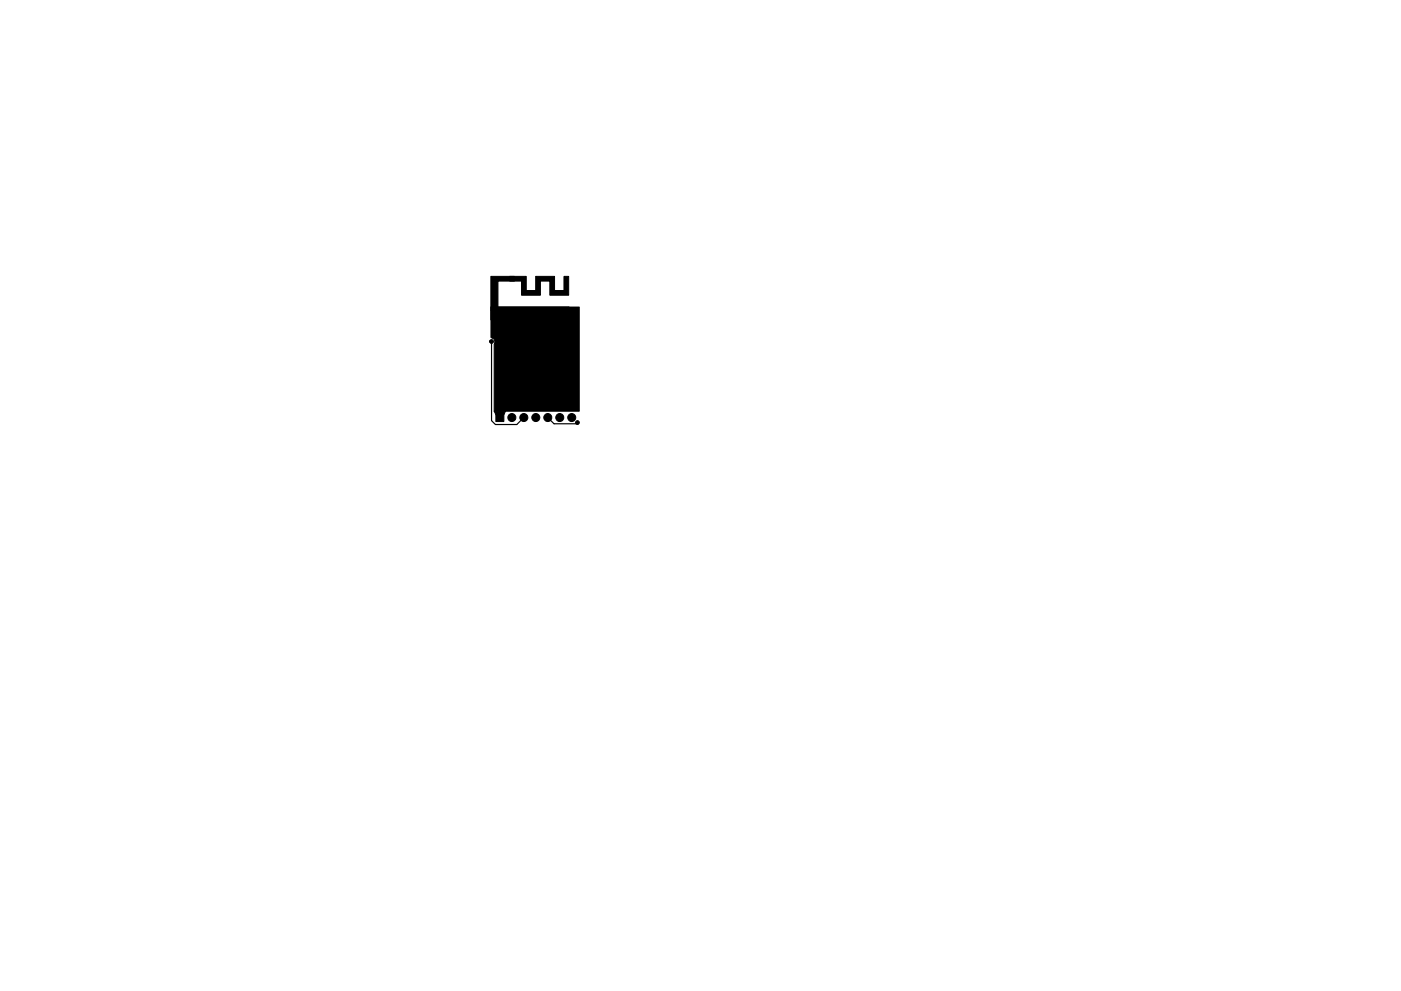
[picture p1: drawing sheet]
<svg xmlns="http://www.w3.org/2000/svg" width="297mm" height="210mm" viewBox="0 0 297 210" stroke-linecap="round" stroke-linejoin="round" font-family="sans-serif">
<g fill="#000" stroke="#000" stroke-width=".21">
<path d="M108.1 58.6h1v1h-1zM104.1 58.6h7.5v3h2v-3h4v3h2v-3h1v4h-4v-3h-2v3h-4v-3h-5v5.5h-1.5zM104.1 65.1h16.5v2.7h-16.5zM104.8 87.2h2.4l-.4 .8h-1.6zM105.1 87.7h1.7v1.7h-1.7zM104.1 65.1h18.7v22.1h-18v-14.2l.1-.7-.2-.4-.6-.3z"/>
<circle cx="104" cy="72.4" r=".2"/>
<circle cx="104.2" cy="72.5" r=".4"/>
<circle cx="111" cy="66.4" r=".45"/>
<circle cx="113.5" cy="66.4" r=".45"/>
<circle cx="121.2" cy="75" r=".4"/>
<circle cx="108.5" cy="88.6" r=".85"/>
<circle cx="111.1" cy="88.6" r=".85"/>
<circle cx="113.6" cy="88.6" r=".85"/>
<circle cx="116.1" cy="88.6" r=".85"/>
<circle cx="118.7" cy="88.6" r=".85"/>
<circle cx="121.2" cy="88.6" r=".85"/>
<circle cx="122.4" cy="89.7" r=".4"/>
</g>
<path d="M104 72.4l.2 .3v16.5l.8 .9h4.6l1.4-1.5M111 88.6h.1M116.1 88.6l1.4 1.3h4.9l.3-.2" fill="none" stroke="#000" stroke-width=".25"/>
<path d="M121.2 75h-9l-6.2 6.2v7.4" fill="none" stroke="#000" stroke-width=".4"/>
</svg>
